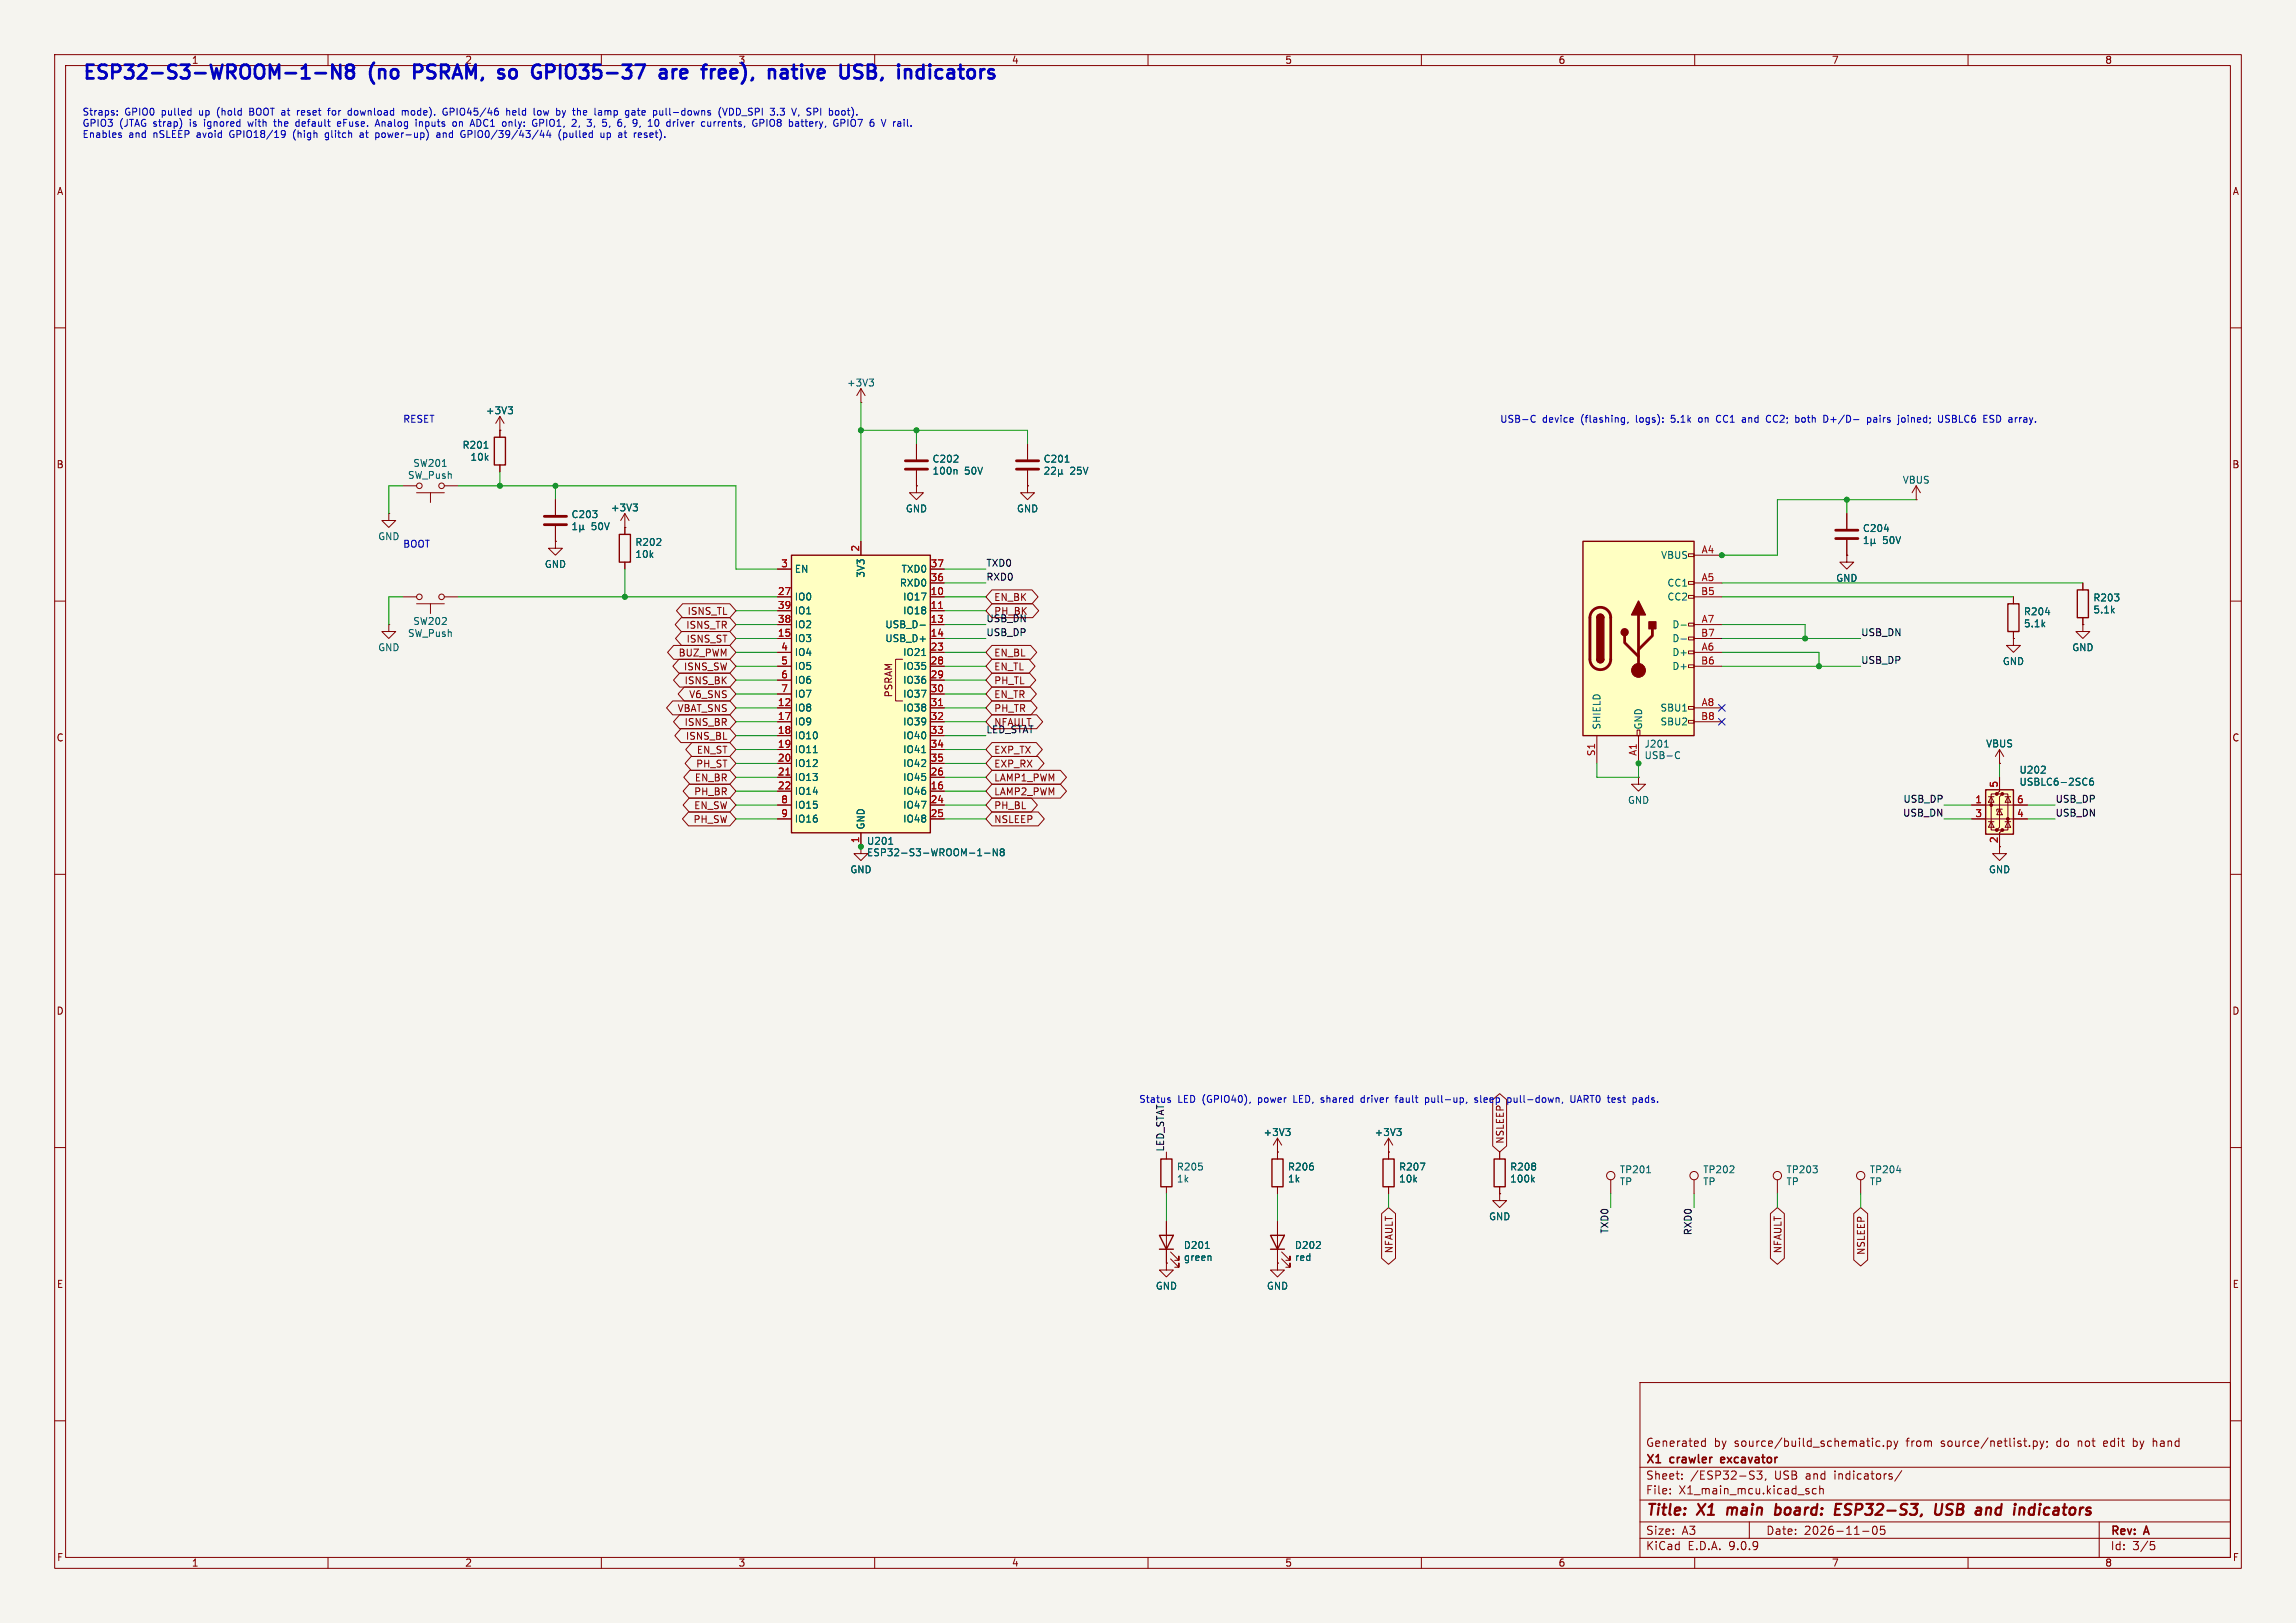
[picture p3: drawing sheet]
<svg xmlns="http://www.w3.org/2000/svg" width="420mm" height="297mm" viewBox="0 0 420 297" stroke-linecap="round" stroke-linejoin="round" font-family="sans-serif">
<defs><g id="words">
<g font-size="3.5" fill="#0000c2">
<text x="15" y="15.8">ESP32-S3-WROOM-1-N8</text>
<text x="67.8" y="15.8">(no</text>
<text x="76.9" y="15.8">PSRAM,</text>
<text x="93.4" y="15.8">so</text>
<text x="100.5" y="15.8">GPIO35-37</text>
<text x="124.9" y="15.8">are</text>
<text x="133.7" y="15.8">free),</text>
<text x="146.8" y="15.8">native</text>
<text x="160.9" y="15.8">USB,</text>
<text x="172.5" y="15.8">indicators</text>
</g>
<g font-size="2.8" fill="#840000">
<text x="301" y="277.9">Title:</text>
<text x="310.6" y="277.9">X1</text>
<text x="316.8" y="277.9">main</text>
<text x="326.3" y="277.9">board:</text>
<text x="338.1" y="277.9">ESP32-S3,</text>
<text x="357.2" y="277.9">USB</text>
<text x="365.5" y="277.9">and</text>
<text x="373.3" y="277.9">indicators</text>
</g>
<g font-size="2.1" fill="#840000">
<text x="301" y="268.2">X1</text>
<text x="301" y="265">Generated</text>
<text x="305.6" y="268.2">crawler</text>
<text x="313.5" y="265">by</text>
<text x="315.5" y="268.2">excavator</text>
<text x="317.3" y="265">source/build_schematic.py</text>
<text x="348.9" y="265">from</text>
<text x="355.3" y="265">source/netlist.py;</text>
<text x="376.6" y="265">do</text>
<text x="380.6" y="265">not</text>
<text x="385.5" y="265">edit</text>
<text x="391" y="265">by</text>
<text x="394.8" y="265">hand</text>
<text x="301" y="273.7">File:</text>
<text x="301" y="271">Sheet:</text>
<text x="307.1" y="273.7">X1_main_mcu.kicad_sch</text>
<text x="309.2" y="271">/ESP32-S3,</text>
<text x="324.7" y="271">USB</text>
<text x="330.5" y="271">and</text>
<text x="335.8" y="271">indicators/</text>
<text x="301" y="281.1">Size:</text>
<text x="307.6" y="281.1">A3</text>
<text x="323" y="281.1">Date:</text>
<text x="330" y="281.1">2026-11-05</text>
<text x="386" y="281.3">Rev:</text>
<text x="392.4" y="281.3">A</text>
<text x="301" y="283.9">KiCad</text>
<text x="308.7" y="283.9">E.D.A.</text>
<text x="316.3" y="283.9">9.0.9</text>
<text x="386" y="283.9">Id:</text>
<text x="390.1" y="283.9">3/5</text>
</g>
<g font-size="1.8" fill="#840000">
<text x="35" y="11.9">1</text>
<text x="85" y="11.9">2</text>
<text x="185" y="11.9">4</text>
<text x="235" y="11.9">5</text>
<text x="285" y="11.9">6</text>
<text x="335" y="11.9">7</text>
<text x="385" y="11.9">8</text>
<text x="10.3" y="35.9">A</text>
<text x="408.3" y="35.9">A</text>
<text x="10.3" y="85.9">B</text>
<text x="408.2" y="85.9">B</text>
<text x="125.7" y="112.7">ISNS_TL</text>
<text x="181.8" y="110.2">EN_BK</text>
<text x="125.4" y="115.3">ISNS_TR</text>
<text x="125.5" y="117.8">ISNS_ST</text>
<text x="124" y="120.3">BUZ_PWM</text>
<text x="125" y="122.9">ISNS_SW</text>
<text x="125.1" y="125.4">ISNS_BK</text>
<text x="181.8" y="125.4">PH_TL</text>
<text x="181.8" y="120.3">EN_BL</text>
<text x="181.8" y="122.9">EN_TL</text>
<text x="123.9" y="130.5">VBAT_SNS</text>
<text x="126" y="128">V6_SNS</text>
<text x="163.4" y="127.7" transform="rotate(-90 163.4 127.7)">PSRAM</text>
<text x="181.8" y="128">EN_TR</text>
<text x="181.8" y="130.5">PH_TR</text>
<text x="10.3" y="135.9">C</text>
<text x="125.1" y="133">ISNS_BR</text>
<text x="125.4" y="135.6">ISNS_BL</text>
<text x="408.2" y="135.9">C</text>
<text x="127" y="143.2">EN_BR</text>
<text x="127.2" y="140.7">PH_ST</text>
<text x="127.4" y="138.1">EN_ST</text>
<text x="181.8" y="138.1">EXP_TX</text>
<text x="181.8" y="140.7">EXP_RX</text>
<text x="181.8" y="143.2">LAMP1_PWM</text>
<text x="126.9" y="145.7">PH_BR</text>
<text x="126.9" y="148.3">EN_SW</text>
<text x="181.8" y="145.7">LAMP2_PWM</text>
<text x="181.8" y="148.3">PH_BL</text>
<text x="126.8" y="150.8">PH_SW</text>
<text x="181.8" y="150.8">NSLEEP</text>
<text x="365.5" y="154.4" transform="rotate(-90 365.5 154.4)">2</text>
<text x="10.3" y="185.9">D</text>
<text x="408.2" y="185.9">D</text>
<text x="275.3" y="209.4" transform="rotate(-90 275.3 209.4)">NSLEEP</text>
<text x="255" y="229.4" transform="rotate(-90 255 229.4)">NFAULT</text>
<text x="326.1" y="229.4" transform="rotate(-90 326.1 229.4)">NFAULT</text>
<text x="341.3" y="229.7" transform="rotate(-90 341.3 229.7)">NSLEEP</text>
<text x="10.3" y="235.9">E</text>
<text x="408.3" y="235.9">E</text>
<text x="10.3" y="285.9">F</text>
<text x="35" y="286.9">1</text>
<text x="85" y="286.9">2</text>
<text x="135" y="286.9">3</text>
<text x="185" y="286.9">4</text>
<text x="235" y="286.9">5</text>
<text x="285" y="286.9">6</text>
<text x="335" y="286.9">7</text>
<text x="385" y="286.9">8</text>
<text x="408.3" y="285.9">F</text>
</g>
<g font-size="1.8" fill="#0000c2">
<text x="135" y="11.9">3</text>
<text x="15" y="21.5">Straps:</text>
<text x="15" y="23.5">GPIO3</text>
<text x="21.9" y="23.5">(JTAG strap)</text>
<text x="22.8" y="21.5">GPIO0</text>
<text x="29.7" y="21.5">pulled</text>
<text x="35" y="23.5">is</text>
<text x="36.7" y="21.5">up</text>
<text x="37.8" y="23.5">ignored</text>
<text x="40.2" y="21.5">(hold</text>
<text x="46.1" y="23.5">with</text>
<text x="46.3" y="21.5">BOOT at</text>
<text x="51.1" y="23.5">the</text>
<text x="55.2" y="23.5">default</text>
<text x="55.4" y="21.5">reset</text>
<text x="61.3" y="21.5">for</text>
<text x="63" y="23.5">eFuse.</text>
<text x="65.1" y="21.5">download</text>
<text x="70.2" y="23.5">Analog</text>
<text x="75.2" y="21.5">mode).</text>
<text x="77.7" y="23.5">inputs</text>
<text x="82.9" y="21.5">GPIO45/46</text>
<text x="84.7" y="23.5">on</text>
<text x="88.2" y="23.5">ADC1</text>
<text x="94.2" y="23.5">only:</text>
<text x="94.7" y="21.5">held</text>
<text x="99.9" y="23.5">GPIO1,</text>
<text x="99.9" y="21.5">low</text>
<text x="104.3" y="21.5">by</text>
<text x="107.4" y="23.5">2,</text>
<text x="107.6" y="21.5">the</text>
<text x="110.4" y="23.5">3,</text>
<text x="111.7" y="21.5">lamp</text>
<text x="113.3" y="23.5">5,</text>
<text x="116.3" y="23.5">6,</text>
<text x="117.5" y="21.5">gate</text>
<text x="119.3" y="23.5">9,</text>
<text x="122.3" y="23.5">10</text>
<text x="122.8" y="21.5">pull-downs</text>
<text x="125.9" y="23.5">driver</text>
<text x="132.4" y="23.5">currents,</text>
<text x="135" y="21.5">(VDD_SPI</text>
<text x="142" y="23.5">GPIO8</text>
<text x="144.7" y="21.5">3.3</text>
<text x="148.9" y="21.5">V, SPI</text>
<text x="148.9" y="23.5">battery,</text>
<text x="156" y="21.5">boot).</text>
<text x="157.2" y="23.5">GPIO7</text>
<text x="164.1" y="23.5">6</text>
<text x="166.5" y="23.5">V rail.</text>
<text x="15" y="25.6">Enables</text>
<text x="23.5" y="25.6">and</text>
<text x="28.2" y="25.6">nSLEEP</text>
<text x="36.3" y="25.6">avoid</text>
<text x="42.5" y="25.6">GPIO18/19</text>
<text x="54.3" y="25.6">(high</text>
<text x="60.4" y="25.6">glitch</text>
<text x="66.9" y="25.6">at</text>
<text x="70" y="25.6">power-up)</text>
<text x="81.4" y="25.6">and</text>
<text x="86" y="25.6">GPIO0/39/43/44</text>
<text x="104.1" y="25.6">(pulled</text>
<text x="112" y="25.6">up</text>
<text x="115.4" y="25.6">at</text>
<text x="118.5" y="25.6">reset).</text>
<text x="73.7" y="77.7">RESET</text>
<text x="274.3" y="77.7">USB-C</text>
<text x="282.1" y="77.7">device</text>
<text x="289.3" y="77.7">(flashing,</text>
<text x="299.5" y="77.7">logs):</text>
<text x="306.2" y="77.7">5.1k</text>
<text x="311.4" y="77.7">on</text>
<text x="314.8" y="77.7">CC1</text>
<text x="319.8" y="77.7">and</text>
<text x="324.4" y="77.7">CC2;</text>
<text x="329.9" y="77.7">both</text>
<text x="335.3" y="77.7">D+/D-</text>
<text x="343.4" y="77.7">pairs</text>
<text x="349.3" y="77.7">joined;</text>
<text x="356.8" y="77.7">USBLC6</text>
<text x="365.3" y="77.7">ESD array.</text>
<text x="73.7" y="100.5">BOOT</text>
<text x="208.3" y="202.1">Status</text>
<text x="215.4" y="202.1">LED (GPIO40),</text>
<text x="230.4" y="202.1">power</text>
<text x="237.1" y="202.1">LED,</text>
<text x="242.3" y="202.1">shared</text>
<text x="249.8" y="202.1">driver</text>
<text x="256.4" y="202.1">fault</text>
<text x="262" y="202.1">pull-up,</text>
<text x="271.2" y="202.1">sleep</text>
<text x="277.4" y="202.1">pull-down,</text>
<text x="289.2" y="202.1">UART0</text>
<text x="296.2" y="202.1">test</text>
<text x="301" y="202.1">pads.</text>
</g>
<g font-size="1.8" fill="#006464">
<text x="154.8" y="70.9">+3V3</text>
<text x="88.8" y="76">+3V3</text>
<text x="84.5" y="82.3">R201</text>
<text x="74.5" y="87.8">SW_Push</text>
<text x="75.5" y="85.6">SW201</text>
<text x="86" y="84.5">10k</text>
<text x="170.5" y="84.9">C202</text>
<text x="170.5" y="87.1">100n</text>
<text x="176.4" y="87.1">50V</text>
<text x="190.8" y="84.9">C201</text>
<text x="195.7" y="87.1">25V</text>
<text x="348" y="88.7">VBUS</text>
<text x="104.4" y="95">C203</text>
<text x="111.7" y="93.8">+3V3</text>
<text x="165.6" y="94">GND</text>
<text x="185.9" y="94">GND</text>
<text x="69.1" y="99">GND</text>
<text x="108.2" y="97.2">50V</text>
<text x="116.1" y="100.1">R202</text>
<text x="340.7" y="97.6">C204</text>
<text x="344.4" y="99.8">50V</text>
<text x="99.6" y="104.1">GND</text>
<text x="116.1" y="102.3">10k</text>
<text x="145.3" y="105">EN</text>
<text x="158.3" y="105.8" transform="rotate(-90 158.3 105.8)">3V3</text>
<text x="164.5" y="107.5">RXD0</text>
<text x="164.8" y="105">TXD0</text>
<text x="303.8" y="102.5">VBUS</text>
<text x="304.9" y="107.5">CC1</text>
<text x="335.8" y="106.7">GND</text>
<text x="145.3" y="110.1">IO0</text>
<text x="145.3" y="112.6">IO1</text>
<text x="165.1" y="110.1">IO17</text>
<text x="165.1" y="112.6">IO18</text>
<text x="304.9" y="110.1">CC2</text>
<text x="370.1" y="112.8">R204</text>
<text x="382.8" y="110.3">R203</text>
<text x="382.8" y="112.5">5.1k</text>
<text x="69.1" y="119.4">GND</text>
<text x="74.5" y="116.8">SW_Push</text>
<text x="75.5" y="114.6">SW202</text>
<text x="145.3" y="115.2">IO2</text>
<text x="145.3" y="117.7">IO3</text>
<text x="161.8" y="115.2">USB_D-</text>
<text x="161.8" y="117.7">USB_D+</text>
<text x="305.8" y="115.2">D-</text>
<text x="305.8" y="117.7">D-</text>
<text x="370.1" y="115">5.1k</text>
<text x="379" y="119.4">GND</text>
<text x="145.3" y="120.2">IO4</text>
<text x="145.3" y="122.8">IO5</text>
<text x="145.3" y="125.3">IO6</text>
<text x="165.1" y="120.2">IO21</text>
<text x="165.1" y="122.8">IO35</text>
<text x="165.1" y="125.3">IO36</text>
<text x="305.8" y="120.2">D+</text>
<text x="305.8" y="122.8">D+</text>
<text x="366.3" y="121.9">GND</text>
<text x="145.3" y="127.9">IO7</text>
<text x="145.3" y="130.4">IO8</text>
<text x="165.1" y="127.9">IO37</text>
<text x="165.1" y="130.4">IO38</text>
<text x="303.6" y="130.4">SBU1</text>
<text x="145.3" y="132.9">IO9</text>
<text x="145.3" y="135.5">IO10</text>
<text x="165.1" y="132.9">IO39</text>
<text x="165.1" y="135.5">IO40</text>
<text x="293" y="133.6" transform="rotate(-90 293 133.6)">SHIELD</text>
<text x="300.6" y="133.6" transform="rotate(-90 300.6 133.6)">GND</text>
<text x="300.7" y="137">J201</text>
<text x="303.6" y="132.9">SBU2</text>
<text x="363.2" y="137">VBUS</text>
<text x="145.3" y="138">IO11</text>
<text x="145.3" y="140.6">IO12</text>
<text x="145.3" y="143.1">IO13</text>
<text x="165.1" y="138">IO41</text>
<text x="165.1" y="140.6">IO42</text>
<text x="165.1" y="143.1">IO45</text>
<text x="300.7" y="139.1">USB-C</text>
<text x="369.3" y="144">USBLC6-2SC6</text>
<text x="369.3" y="141.8">U202</text>
<text x="145.3" y="145.6">IO14</text>
<text x="145.3" y="148.2">IO15</text>
<text x="165.1" y="145.6">IO46</text>
<text x="165.1" y="148.2">IO47</text>
<text x="297.7" y="147.3">GND</text>
<text x="145.3" y="150.7">IO16</text>
<text x="158.3" y="151.9" transform="rotate(-90 158.3 151.9)">GND</text>
<text x="158.5" y="154.8">U201</text>
<text x="165.1" y="150.7">IO48</text>
<text x="155.4" y="160">GND</text>
<text x="158.5" y="156.9">ESP32-S3-WROOM-1-N8</text>
<text x="363.7" y="160">GND</text>
<text x="231" y="208.1">+3V3</text>
<text x="251.4" y="208.1">+3V3</text>
<text x="215.2" y="214.4">R205</text>
<text x="235.5" y="214.4">R206</text>
<text x="255.8" y="214.4">R207</text>
<text x="276.1" y="214.4">R208</text>
<text x="296.2" y="214.9">TP201</text>
<text x="311.5" y="214.9">TP202</text>
<text x="326.7" y="214.9">TP203</text>
<text x="341.9" y="214.9">TP204</text>
<text x="215.2" y="216.6">1k</text>
<text x="235.5" y="216.6">1k</text>
<text x="255.8" y="216.6">10k</text>
<text x="276.1" y="216.6">100k</text>
<text x="296.2" y="217.1">TP</text>
<text x="311.5" y="217.1">TP</text>
<text x="326.7" y="217.1">TP</text>
<text x="341.9" y="217.1">TP</text>
<text x="272.3" y="223.5">GND</text>
<text x="216.5" y="228.7">D201</text>
<text x="216.5" y="230.9">green</text>
<text x="236.8" y="228.7">D202</text>
<text x="236.8" y="230.9">red</text>
<text x="211.3" y="236.2">GND</text>
<text x="231.6" y="236.2">GND</text>
</g>
<g font-size="1.8" fill="#a90000">
<text x="157.2" y="101" transform="rotate(-90 157.2 101)">2</text>
<text x="311.2" y="101.3">A4</text>
<text x="142.8" y="103.9">3</text>
<text x="170.1" y="103.9">37</text>
<text x="170.1" y="106.4">36</text>
<text x="311.2" y="106.4">A5</text>
<text x="142.2" y="109">27</text>
<text x="142.2" y="111.5">39</text>
<text x="170.1" y="109">10</text>
<text x="170.1" y="111.5">11</text>
<text x="311.1" y="109">B5</text>
<text x="142.2" y="114">38</text>
<text x="142.2" y="116.6">15</text>
<text x="142.8" y="119.1">4</text>
<text x="170.1" y="114">13</text>
<text x="170.1" y="116.6">14</text>
<text x="170.1" y="119.1">23</text>
<text x="311.1" y="116.6">B7</text>
<text x="311.2" y="114">A7</text>
<text x="311.2" y="119.1">A6</text>
<text x="142.8" y="121.7">5</text>
<text x="142.8" y="124.2">6</text>
<text x="170.1" y="121.7">28</text>
<text x="170.1" y="124.2">29</text>
<text x="311.1" y="121.7">B6</text>
<text x="142.2" y="129.3">12</text>
<text x="142.2" y="131.8">17</text>
<text x="142.8" y="126.7">7</text>
<text x="170.1" y="126.7">30</text>
<text x="170.1" y="129.3">31</text>
<text x="170.1" y="131.8">32</text>
<text x="311.1" y="131.8">B8</text>
<text x="311.2" y="129.3">A8</text>
<text x="142.2" y="134.4">18</text>
<text x="142.2" y="136.9">19</text>
<text x="170.1" y="134.4">33</text>
<text x="170.1" y="136.9">34</text>
<text x="142.2" y="139.4">20</text>
<text x="142.2" y="142">21</text>
<text x="170.1" y="139.4">35</text>
<text x="170.1" y="142">26</text>
<text x="291.8" y="138.5" transform="rotate(-90 291.8 138.5)">S1</text>
<text x="299.5" y="138.4" transform="rotate(-90 299.5 138.4)">A1</text>
<text x="142.2" y="144.5">22</text>
<text x="142.8" y="147.1">8</text>
<text x="142.8" y="149.6">9</text>
<text x="170.1" y="144.5">16</text>
<text x="170.1" y="147.1">24</text>
<text x="170.1" y="149.6">25</text>
<text x="361.2" y="147.1">1</text>
<text x="361.2" y="149.6">3</text>
<text x="365.5" y="144.2" transform="rotate(-90 365.5 144.2)">5</text>
<text x="368.9" y="147.1">6</text>
<text x="368.9" y="149.6">4</text>
<text x="157.2" y="154.4" transform="rotate(-90 157.2 154.4)">1</text>
</g>
<g font-size="1.8" fill="#0f0f0f">
<text x="180.3" y="106.3">RXD0</text>
<text x="180.3" y="103.8">TXD0</text>
<text x="180.3" y="114">USB_DN</text>
<text x="181.8" y="112.7">PH_BK</text>
<text x="180.3" y="116.5">USB_DP</text>
<text x="340.4" y="116.5">USB_DN</text>
<text x="340.4" y="121.6">USB_DP</text>
<text x="180.3" y="134.3">LED_STAT</text>
<text x="181.8" y="133">NFAULT</text>
<text x="348" y="149.5">USB_DN</text>
<text x="348.1" y="147">USB_DP</text>
<text x="375.9" y="147">USB_DP</text>
<text x="375.9" y="149.5">USB_DN</text>
<text x="213" y="210.8" transform="rotate(-90 213 210.8)">LED_STAT</text>
<text x="294.3" y="225.8" transform="rotate(-90 294.3 225.8)">TXD0</text>
<text x="309.5" y="226.1" transform="rotate(-90 309.5 226.1)">RXD0</text>
</g>
</g></defs>
<path d="M0 0h420v297h-420z" fill="#f5f4ef" stroke="#f5f4ef" stroke-width=".18"/>
<g fill="none" stroke="#840000" stroke-width=".18">
<path d="M10 10h400v277h-400zM12 12h396v273h-396zM60 10v2M110 10v2M160 10v2M210 10v2M260 10v2M310 10v2M360 10v2M10 60h2M408 60h2M101.6 99.1v1.2h1.3l-1.3 1.3-1.3-1.3h1.3"/>
<path d="M101.6 99.1h.1M101.6 91.4v2.8M101.6 96.3v2.8M167.6 88.9v1.3h1.3l-1.3 1.2-1.2-1.2h1.2M167.6 88.9h.1M167.6 81.3v2.8M167.6 86.1v2.8M188 88.9v1.3h1.2l-1.2 1.2-1.3-1.2h1.3M188 88.9h.1M188 81.3v2.8M188 86.1v2.8M10 110h2"/>
<path d="M368.3 116.8v1.3h1.3l-1.3 1.3-1.3-1.3h1.3M368.3 116.8h.1M408 110h2M365.8 139.7h.1M365.8 137.2l-.8 1.2M365.8 137.2l.7 1.2M365.8 137.2v2.5M10 160h2M157.5 154.9v1.3h1.2l-1.2 1.3-1.3-1.3h1.3M157.5 154.9h.1M408 160h2M10 210h2"/>
<path d="M213.4 210.8v1.3M213.4 217.2v1.2M233.7 210.8h.1M233.7 208.3v3.8M233.7 217.2v1.2M233.7 208.3l-.8 1.3M233.7 208.3l.7 1.3M254 210.8h.1M254 208.3v3.8M254 217.2v1.2M254 208.3l-.8 1.3M254 208.3l.8 1.3"/>
<path d="M274.3 218.4v1.3h1.3l-1.3 1.3-1.3-1.3h1.3M274.3 218.4h.1M274.3 210.8v1.3M274.3 217.2v1.2M294.6 215.9v2.5M309.9 215.9v2.5M325.1 215.9v2.5M340.4 215.9v2.5M408 210h2M213.4 231.1v1.3h1.2l-1.2 1.3-1.3-1.3h1.3M213.4 231.1h.1M213.4 223.5v7.6"/>
<path d="M214.1 230.4l1.5 1.5v-.8v.8h-.7M214.1 229.1l1.5 1.5v-.7v.7h-.7M233.7 231.1v1.3h1.2l-1.2 1.3-1.3-1.3h1.3M233.7 231.1h.1M233.7 223.5v7.6M234.4 230.4l1.6 1.5v-.8v.8h-.8M234.4 229.1l1.6 1.5v-.7v.7h-.8M300 253h108v32h-108zM10 260h2M300 278.5h108M300 274.5h108M300 268.5h108"/>
<path d="M305.5 273.2v.2M305.5 272.5v.1M307.7 270.5v.2M307.7 269.8v.1M311.4 263.8h.5M311.4 264.6h.5M311.9 263.2v1.5M320 278.5v3M320.6 270l.3 .3-.1 .2-.2 .2M320.7 269.2l.2 .1M321.4 269.2h.9l-.5 .6 .4 .1v.6l-.2 .2h-.4l-.2-.2M323 270.6l-.1 .3"/>
<path d="M330.9 273v.3M332.2 272.5l-.4-.1-.3 .3v.4l.2 .2h.5M332.9 272.5l.2-.1 .3 .1 .1 .9M332.9 271.9v1.5M342.9 279.3a.85 .85 0 0 0 .1 1.5 .94 .94 0 0 0 0-1.5M343.9 263.8l-.5-.1-.2 .3v.4l.1 .2h.6M344 279.3l-.1 .7 .3-.1h.5l.1 .6-.3 .3-.6-.2M344.5 264.5v.2M345.2 263.8l.5-.1 .2 .3v.4l-.1 .2h-.6M345.2 263.7v1.5M346.1 270.3v.3M346.4 263.7l.4 1"/>
<path d="M346.8 264.7l-.4 .5M347.2 263.7l-.4 1M347.9 269.1l-1.3 1.9M371.9 263.8l.5-.1 .3 .3v.4l-.2 .2h-.6M371.9 263.7v1.5M373.2 263.7l.3 1M373.5 264.7l-.3 .5M373.9 263.7l-.4 1M374.4 263.8v.1M374.5 264.6l-.1 .3M384 278.5v6.5M384.9 263.8v.8"/>
<path d="M385.5 264l-.7 .2M390.2 264.6l.5 .1M390.2 263.2v1.5M390.7 263.7l-.5 .1M394.3 263.7l-.4 .1M408 260h2M60 285v2M110 285v2M160 285v2M210 285v2M260 285v2M300 281.5h108"/>
<path d="M310 285v2M340.7 280.2h1.2M360 285v2M393.4 282.1h.7M393.5 282.7h.4l.3 .2-.2 .6-.5 .1"/>
<circle cx="294.6" cy="215.1" r=".76"/>
<circle cx="309.9" cy="215.1" r=".76"/>
<circle cx="325.1" cy="215.1" r=".76"/>
<circle cx="340.4" cy="215.1" r=".76"/>
</g>
<g fill="none" stroke="#840000" stroke-width=".4">
<path d="M316.1 275.9l-.2 1.3M324.8 276l.2-.1 .6 .1M324.9 275.2l-.2 2M325.5 277a.66 .66 0 0 1-.8 .1M335.6 277.2h1M335.8 276.2h.6M335.9 275.2h.9M354.2 275.2l-.2 1.6 .1 .3a.66 .66 0 0 0 1-.3l.2-1.6M355.9 277.1l.8 .1M356.5 275.2l-.2 .1a.46 .46 0 0 0-.2 .5 .46 .46 0 0 0 .3 .4l.4 .1M364 275.9l.2 .3-.1 1M371.6 275.9l.6 .1"/>
<path d="M372 277.1l-.6 .1M372.3 275.2l-.3 2"/>
</g>
<path d="M314.8 266.8v.8M315.5 267l-.7 .2" fill="none" stroke="#840000" stroke-width=".3"/>
<path d="M99.6 94.5h4M99.6 96h4M165.6 84.3h4.1M165.6 85.9h4.1M185.9 84.3h4.1M185.9 85.9h4.1" fill="none" stroke="#840000" stroke-width=".51"/>
<g fill="none" stroke="#006464" stroke-width=".18">
<path d="M104.8 96.9h.7M104.8 96l.3-.3v1.2M106.1 96.7l.1 .2h.3l.2-.2M106.1 96.1v1.3M106.7 96.7l.1 .2M106.7 96.1v.6M174.9 85.9l.2 .2v.7M191.3 85.5l-.2 .1M191.6 85.5l.3 .2-.1 .3-.7 .8h.8M192.5 85.5l-.1 .1M192.8 85.5l.3 .2-.1 .3-.7 .8h.8M193.6 86.6l.2 .2h.2l.2-.2"/>
<path d="M193.6 85.9v1.3M194.2 86.6l.2 .2M194.2 85.9v.7M194.8 84.6h.8M235.2 206.5h.8l-.4 .5M235.7 207l.3 .3v.3l-.3 .2M255.5 206.5h.8l-.4 .5M256.1 207l.2 .3v.3l-.2 .2M259.8 212.8h.8l-.5 1.3M280.3 215.8l.4 .5M280.7 215.5l-.5 .4M301.2 214.6h.7"/>
<path d="M346.9 214.2h.8M220.5 228.5h.7M221.5 229.9v.8"/>
</g>
<path d="M212.3 212.1h2.1v5.1h-2.1zM232.7 212.1h2v5.1h-2zM253 212.1h2v5.1h-2zM273.3 212.1h2v5.1h-2zM212.1 226.1h2.5l-1.2 2.5zM212.1 228.6h2.5M232.4 226.1h2.5l-1.2 2.5zM232.4 228.6h2.5" fill="none" stroke="#840000" stroke-width=".25"/>
<path d="M144.8 101.6h25.4v50.8h-25.4z" fill="#ffffc2"/>
<path d="M144.8 101.6h25.4v50.8h-25.4z" fill="none" stroke="#840000" stroke-width=".25"/>
<g fill="none" stroke="#840000" stroke-width=".18">
<path d="M157.5 99.1v2.5M142.2 104.1h2.6M142.2 109.2h2.6M142.2 111.8h2.6M142.2 114.3h2.6M142.2 116.8h2.6M142.2 119.4h2.6M170.2 104.1h2.5M170.2 109.2h2.5M170.2 111.8h2.5M170.2 114.3h2.5M170.2 116.8h2.5"/>
<path d="M170.2 119.4h2.5M170.2 106.7h2.5M142.2 121.9h2.6M142.2 124.5h2.6M142.2 127h2.6M142.2 129.5h2.6M142.2 132.1h2.6M142.2 134.6h2.6M142.2 137.2h2.6M142.2 139.7h2.6M165.1 120.7h-1.3v7.6h1.3M170.2 121.9h2.5"/>
<path d="M170.2 124.5h2.5M170.2 127h2.5M170.2 129.5h2.5M170.2 132.1h2.5M170.2 134.6h2.5M170.2 137.2h2.5M170.2 139.7h2.5M142.2 142.2h2.6M142.2 144.8h2.6M142.2 147.3h2.6M142.2 149.9h2.6M157.5 152.4v2.5"/>
<path d="M170.2 142.2h2.5M170.2 144.8h2.5M170.2 147.3h2.5M170.2 149.9h2.5"/>
</g>
<path d="M168.3 114.4h1M168.6 120h.7M148.8 137.7h.7M168.6 137.7h.7M162.6 154.5h.7M178.9 156.6h.7M180.1 156.1h1M182.4 155.3v1.3l-.7-1.3v1.3M183.2 155.9l-.2 .2v.4l.2 .1 .4-.1 .1-.1v-.3l-.3-.2M183.2 155.9l-.2-.3 .2-.3h.2l.3 .3-.3 .3M183.2 155.9h.2" fill="none" stroke="#006464" stroke-width=".18"/>
<path d="M171.7 111.3h.7M171.7 129.1h.7M143.8 141.8h.7" fill="none" stroke="#a90000" stroke-width=".18"/>
<path d="M363.2 144.5h5.1v8.2h-5.1z" fill="#ffffc2"/>
<g fill="#840000" stroke="#840000" stroke-width=".18">
<circle cx="364.2" cy="147.3" r=".25"/>
<circle cx="365.3" cy="145.3" r=".25"/>
<circle cx="365.3" cy="151.9" r=".25"/>
<circle cx="366.3" cy="145.3" r=".25"/>
<circle cx="366.3" cy="151.9" r=".25"/>
<circle cx="367.3" cy="149.9" r=".25"/>
</g>
<g fill="none" stroke="#840000" stroke-width=".18">
<path d="M91.4 78.7h.1M91.4 76.2l-.7 1.3M91.4 76.2l.8 1.3M91.4 76.2v3.8M73.7 88.9h2.5M76.2 90.2h5.1M78.7 90.2v1.7M81.3 88.9h2.5M91.4 85.1v1.3M337.8 101.6v1.3h1.3l-1.3 1.2-1.3-1.2h1.3M337.8 101.6h.1M368.3 109.2v1.3"/>
<path d="M368.3 115.6v1.2M381 106.7v1.3M381 113v1.3M299.7 142.2v1.3h1.3l-1.3 1.3-1.3-1.3h1.3M299.7 142.2h.1M360.7 147.3h10.1M360.7 149.9h10.1M363.7 150.4h1M363.7 145.8h1M364.2 145.8l.5 1h-1zM364.2 150.4l.5 1h-1zM365.3 145.3h-1.1v6.6h1.1"/>
<path d="M365.8 142.2v2.6l-.5 .5h1l-.5 .5v5.6l-.5 .5h1l-.5 .5v2.5M365.8 148.1l.5 1h-1zM366.3 148.1h-1v.4M366.3 145.3h1v6.6h-1M366.8 150.4h1M366.8 145.8h1M367.3 145.8l.5 1h-1zM367.3 150.4l.5 1h-1z"/>
<circle cx="76.7" cy="88.9" r=".51"/>
<circle cx="80.8" cy="88.9" r=".51"/>
</g>
<path d="M90.4 80h2.1v5.1h-2.1zM367.3 110.5h2v5.1h-2zM380 108h2v5h-2zM363.2 144.5h5.1v8.2h-5.1z" fill="none" stroke="#840000" stroke-width=".25"/>
<path d="M93 74.4h.7l-.4 .5M93.5 74.9l.2 .3v.3l-.2 .2M80.9 85.3h.7M88.5 82h.8M374.2 112.1h.7M373.3 141.5h.8M374.1 140.3v.5M382.8 142.4l-.3 .1a.86 .86 0 0 0 0 1.2l.4-.1 .1-.5-.3-.2-.3 .1-.2 .1" fill="none" stroke="#006464" stroke-width=".18"/>
<path d="M289.6 99.1h20.3v35.5h-20.3z" fill="#ffffc2"/>
<g fill="none" stroke="#840000" stroke-width=".18">
<path d="M91.4 78.7h.1M91.4 78.7v1.3M157.5 73.7h.1M157.5 71.1l-.8 1.3M157.5 71.1l.7 1.3M157.5 71.1v2.6M71.1 94v1.3h1.3l-1.3 1.2-1.3-1.2h1.3M71.1 94h.1M91.4 85.1v1.3M101.6 99.1h.1M101.6 91.4v2.8M101.6 96.3v2.8"/>
<path d="M114.3 96.5h.1M114.3 94l-.8 1.3M114.3 94l.8 1.3M114.3 94v3.8M157.5 99.1v2.5M167.6 88.9h.1M167.6 81.3v2.8M167.6 86.1v2.8M188 88.9h.1M188 81.3v2.8M188 86.1v2.8M337.8 94v2.8"/>
<path d="M337.8 98.8v2.8M350.5 91.4h.1M350.5 88.9l-.7 1.3M350.5 88.9l.8 1.3M350.5 88.9v2.5M71.1 114.3v1.3h1.3l-1.3 1.2-1.3-1.2h1.3M71.1 114.3h.1M73.7 109.2h2.5M76.2 110.5h5.1M78.7 110.5v1.8M81.3 109.2h2.5M114.3 102.9v1.2"/>
<path d="M123.2 118.1h10.3l1.1 1.3-1.1 1.3h-10.3l-1.1-1.3zM124.6 113h8.9l1.1 1.3-1.1 1.3h-8.9l-1.1-1.3zM124.7 115.6h8.8l1.1 1.2-1.1 1.3h-8.8l-1.1-1.3zM124.9 110.5h8.6l1.1 1.3-1.1 1.2h-8.6l-1.2-1.2zM142.2 109.2h2.6M142.2 114.3h2.6M142.2 116.8h2.6M142.2 119.4h2.6M142.2 104.1h2.6M142.2 111.8h2.6M170.2 106.7h2.5M170.2 109.2h2.5"/>
<path d="M170.2 114.3h2.5M170.2 116.8h2.5M170.2 119.4h2.5M170.2 104.1h2.5M170.2 111.8h2.5M181.5 118.1h7l1.1 1.3-1.1 1.3h-7l-1.2-1.3zM181.5 110.5h7.4l1.1 1.3-1.1 1.2h-7.4l-1.2-1.2zM181.5 107.9h7.3l1.1 1.3-1.1 1.3h-7.3l-1.2-1.3zM308.9 101.3h1v.6h-1zM308.9 106.4h1v.5h-1zM308.9 109h1v.5h-1zM308.9 114h1v.6h-1z"/>
<path d="M308.9 116.6h1v.5h-1zM308.9 119.1h1v.5h-1zM309.9 101.6h5.1M309.9 106.7h5.1M309.9 109.2h5.1M309.9 114.3h5.1M309.9 116.8h5.1M309.9 119.4h5.1M337.8 101.6h.1M368.3 116.8h.1M368.3 109.2v1.3M368.3 115.6v1.2"/>
<path d="M381 114.3v1.3h1.3l-1.3 1.2-1.3-1.2h1.3M381 114.3h.1M381 106.7v1.3M381 113v1.3M123 128.3h10.5l1.1 1.2-1.1 1.3h-10.5l-1.1-1.3zM124.2 120.6h9.3l1.1 1.3-1.1 1.3h-9.3l-1.1-1.3zM124.3 123.2h9.2l1.1 1.3-1.1 1.2h-9.2l-1.1-1.2zM124.3 130.8h9.2l1.1 1.3-1.1 1.3h-9.2l-1.1-1.3zM124.6 133.3h8.9l1.1 1.3-1.1 1.3h-8.9l-1.2-1.3zM125.2 125.7h8.3l1.1 1.3-1.1 1.3h-8.3l-1.2-1.3zM126.4 138.4h7.1l1.1 1.3-1.1 1.3h-7.1l-1.1-1.3zM126.6 135.9h6.9l1.1 1.3-1.1 1.2h-6.9l-1.2-1.2z"/>
<path d="M142.2 121.9h2.6M142.2 129.5h2.6M142.2 132.1h2.6M142.2 124.5h2.6M142.2 127h2.6M142.2 134.6h2.6M142.2 137.2h2.6M142.2 139.7h2.6M170.2 121.9h2.5M170.2 129.5h2.5M170.2 132.1h2.5M170.2 124.5h2.5"/>
<path d="M170.2 127h2.5M170.2 134.6h2.5M170.2 137.2h2.5M170.2 139.7h2.5M181.5 135.9h8.1l1.1 1.3-1.1 1.2h-8.1l-1.2-1.2zM181.5 123.2h6.8l1.2 1.3-1.2 1.2h-6.8l-1.2-1.2zM181.5 125.7h7l1.1 1.3-1.1 1.3h-7l-1.2-1.3zM181.5 130.8h8.1l1.1 1.3-1.1 1.3h-8.1l-1.2-1.3zM181.5 120.6h6.7l1.1 1.3-1.1 1.3h-6.7l-1.2-1.3zM181.5 138.4h8.4l1.1 1.3-1.1 1.3h-8.4l-1.2-1.3zM181.5 128.3h7.1l1.1 1.2-1.1 1.3h-7.1l-1.2-1.3zM292.1 134.6v5.1"/>
<path d="M299.5 133.6h.5v1h-.5zM299.7 134.6v5.1M308.9 121.7h1v.5h-1zM308.9 129.3h1v.5h-1zM308.9 131.8h1v.5h-1zM309.9 121.9h5.1M309.9 129.5h5.1M309.9 132.1h5.1M365.8 139.7h.1M125.9 148.6h7.6l1.1 1.3-1.1 1.2h-7.6l-1.1-1.2zM126.1 143.5h7.4l1.1 1.3-1.1 1.3h-7.4l-1.1-1.3zM126.1 146h7.4l1.1 1.3-1.1 1.3h-7.4l-1.1-1.3z"/>
<path d="M126.2 141h7.3l1.1 1.2-1.1 1.3h-7.3l-1.1-1.3zM142.2 142.2h2.6M142.2 144.8h2.6M142.2 147.3h2.6M142.2 149.9h2.6M157.5 154.9h.1M157.5 152.4v2.5M170.2 142.2h2.5M170.2 144.8h2.5M170.2 147.3h2.5M170.2 149.9h2.5M181.5 143.5h12.5l1.1 1.3-1.1 1.3h-12.5l-1.2-1.3z"/>
<path d="M181.5 148.6h8.4l1.1 1.3-1.1 1.2h-8.4l-1.2-1.2zM181.5 146h7.2l1.1 1.3-1.1 1.3h-7.2l-1.2-1.3zM181.5 141h12.5l1.1 1.2-1.1 1.3h-12.5l-1.2-1.3zM360.7 147.3h2.5M360.7 149.9h2.5M365.8 152.4v3.8h1.2l-1.2 1.3-1.3-1.3h1.3M365.8 142.2v2.6M368.3 147.3h2.5M368.3 149.9h2.5M233.7 210.8h.1M233.7 210.8v1.3M233.7 217.2v1.2"/>
<path d="M254 210.8h.1M254 210.8v1.3M254 217.2v1.2M273 201.2l1.3-1.1 1.3 1.1v8.5l-1.3 1.1-1.3-1.1zM274.3 218.4h.1M274.3 210.8v1.3M274.3 217.2v1.2M213.4 231.1h.1M213.4 223.5v2.6M213.4 228.6v2.5M233.7 231.1h.1M233.7 223.5v2.6"/>
<path d="M233.7 228.6v2.5M252.7 222.1l1.3-1.1 1.3 1.1v8.2l-1.3 1.1-1.3-1.1zM323.8 222.1l1.3-1.1 1.3 1.1v8.2l-1.3 1.1-1.3-1.1zM339.1 222.1l1.3-1.1 1.2 1.1v8.5l-1.2 1.1-1.3-1.1z"/>
<circle cx="76.7" cy="109.2" r=".51"/>
<circle cx="80.8" cy="109.2" r=".51"/>
</g>
<path d="M113.3 97.8h2v5.1h-2zM289.6 99.1h20.3v35.5h-20.3zM292.1 113a.64 .64 0 0 1 .6-.6 .64 .64 0 0 1 .7 .6M292.1 120.7a.64 .64 0 0 0 .6 .6 .64 .64 0 0 0 .7-.6" fill="none" stroke="#840000" stroke-width=".25"/>
<path d="M335.8 97h4.1M335.8 98.6h4.1M291.4 111.7a1.91 1.91 0 0 1 2.1-.4 1.91 1.91 0 0 1 1.1 1.7v7.7a1.91 1.91 0 0 1-1.9 1.8 1.91 1.91 0 0 1-1.9-1.8v-7.8l.2-.7zM297.2 116.3v1.3l2.5 2.5M299.7 112.5v10.2M302.3 115.1v1.2l-2.6 2.6" fill="none" stroke="#840000" stroke-width=".51"/>
<g fill="#840000" stroke="#840000" stroke-width=".25">
<path d="M292.1 113h1.3v7.7h-1.3z"/>
<path d="M292.3 112.6a.64 .64 0 0 1 .7-.2 .64 .64 0 0 1 .4 .6h-1.3z"/>
<path d="M292.1 120.7h1.3a.64 .64 0 0 1-.7 .6 .64 .64 0 0 1-.6-.6z"/>
<path d="M299.7 110l1.3 2.5h-2.6z"/>
<path d="M301.6 113.8h1.3v1.3h-1.3z"/>
<circle cx="297.2" cy="115.7" r=".63"/>
</g>
<circle cx="299.7" cy="122.7" r="1.27" fill="#840000" stroke="#840000" stroke-width=".18"/>
<g fill="none" stroke="#006464" stroke-width=".18">
<path d="M93 74.4h.7l-.4 .5M93.5 74.9l.2 .3v.3l-.2 .2M159 69.4h.8l-.4 .5M159.5 69.9l.3 .2v.3l-.3 .2M88.5 82h.8M104.8 96.9h.7M104.8 96l.3-.3v1.2M106.1 96.7l.1 .2h.3l.2-.2M106.1 96.1v1.3M106.7 96.7l.1 .2M106.7 96.1v.6M115.8 92.2h.8l-.4 .5"/>
<path d="M116.4 92.7l.2 .3v.3l-.2 .2M174.9 85.9l.2 .2v.7M191.3 85.5l-.2 .1M191.6 85.5l.3 .2-.1 .3-.7 .8h.8M192.5 85.5l-.1 .1M192.8 85.5l.3 .2-.1 .3-.7 .8h.8M193.6 86.6l.2 .2h.2l.2-.2M193.6 85.9v1.3M194.2 86.6l.2 .2M194.2 85.9v.7M194.8 84.6h.8M341 99.5h.7"/>
<path d="M341 98.6l.4-.4v1.3M342.3 99.3l.2 .2h.2l.2-.2M342.3 98.6v1.3M342.9 99.3l.2 .2M342.9 98.6v.7M344.7 96.8h.8M168.3 114.4h1M168.6 120h.7M307.5 114.4h1M307.5 116.9h1M374.2 112.1h.7M148.8 137.7h.7"/>
<path d="M168.6 137.7h.7M304.5 136.7h.7M306.7 137.6h.3l.2 .1M307.2 138.7l-.2 .1h-.3M162.6 154.5h.7M178.9 156.6h.7M180.1 156.1h1M182.4 155.3v1.3l-.7-1.3v1.3M183.2 155.9l-.2 .2v.4l.2 .1 .4-.1 .1-.1v-.3l-.3-.2M183.2 155.9l-.2-.3 .2-.3h.2l.3 .3-.3 .3M183.2 155.9h.2M373.3 141.5h.8"/>
<path d="M374.1 140.3v.5M382.8 142.4l-.3 .1a.86 .86 0 0 0 0 1.2l.4-.1 .1-.5-.3-.2-.3 .1-.2 .1M235.2 206.5h.8l-.4 .5M235.7 207l.3 .3v.3l-.3 .2M255.5 206.5h.8l-.4 .5M256.1 207l.2 .3v.3l-.2 .2M259.8 212.8h.8l-.5 1.3M280.3 215.8l.4 .5M280.7 215.5l-.5 .4M220.5 228.5h.7M221.5 229.9v.8"/>
</g>
<g fill="none" stroke="#009600" stroke-width=".18">
<path d="M157.5 73.7v25.4M157.5 78.7h30.5v2.6M167.6 78.7v2.6M73.7 88.9h-2.6v5.1M83.8 88.9h50.8v15.2h7.6M91.4 86.4v2.5M101.6 88.9v2.5M337.8 91.4v2.6M350.5 91.4h-25.4v10.2h-10.1M73.7 109.2h-2.6v5.1M83.8 109.2h58.4M114.3 104.1v5.1"/>
<path d="M134.6 116.8h7.6M134.6 119.4h7.6M134.6 114.3h7.6M134.6 111.8h7.6M172.7 116.8h7.6M172.7 109.2h7.6M172.7 104.1h7.6M172.7 119.4h7.6M172.7 114.3h7.6M172.7 106.7h7.6M172.7 111.8h7.6M315 119.4h17.7v2.5"/>
<path d="M315 116.8h25.4M315 109.2h53.3M315 114.3h15.2v2.5M315 106.7h66M134.6 121.9h7.6M134.6 127h7.6M134.6 134.6h7.6M134.6 124.5h7.6M134.6 137.2h7.6M134.6 139.7h7.6M134.6 132.1h7.6M134.6 129.5h7.6"/>
<path d="M172.7 121.9h7.6M172.7 127h7.6M172.7 134.6h7.6M172.7 124.5h7.6M172.7 137.2h7.6M172.7 139.7h7.6M172.7 132.1h7.6M172.7 129.5h7.6M292.1 139.7v2.5h7.6v-2.5M315 121.9h25.4M365.8 139.7v2.5M134.6 149.9h7.6"/>
<path d="M134.6 147.3h7.6M134.6 142.2h7.6M134.6 144.8h7.6M172.7 149.9h7.6M172.7 147.3h7.6M172.7 142.2h7.6M172.7 144.8h7.6M355.6 149.9h5.1M355.6 147.3h5.1M370.8 149.9h5.1M370.8 147.3h5.1M213.4 218.4v5.1"/>
<path d="M233.7 218.4v5.1M254 218.4v2.6M294.6 218.4v2.6M309.9 218.4v2.6M325.1 218.4v2.6M340.4 218.4v2.6"/>
</g>
<path d="M314.4 131.5l1.2 1.2M314.4 128.9l1.2 1.2M315.6 131.5l-1.2 1.2M315.6 128.9l-1.2 1.2" fill="none" stroke="#000084" stroke-width=".18"/>
<g fill="none" stroke="#0000c2" stroke-width=".18">
<path d="M34.9 19.8v1.3M46.1 19.8h-.4v1.3h.5M60.4 19.8l-.3 .2v1.1M64.3 19.8v1.3M81.7 19.9l-.3-.1-.3 .2M82.8 19.8h-.5v1.3M92.7 19.8v1.3M116.8 19.8v1.1l.3 .2M121.8 19.8v1.1l.2 .2M131.9 19.6l-.2 .3M132.2 19.8l.4 1.3 .4-1.3M133.5 19.8a.64 .64 0 0 1 .7 .6 .64 .64 0 0 1-.7 .7z"/>
<path d="M148.3 19.9l-.5-.1-.1 .1M155.2 19.8v1.1l.3 .2M21.4 21v.1M21.4 20.3v.1M21.9 24.7l.3 .1v.2l-.1 .2h-.3M33.2 22.2v.9M34.8 20.2l.1 .1M34.9 21l-.1 .1M45.3 22.3l.3 .8M45.7 20.4h.4M50.1 22.3h.4M50.2 21.8v1.1l.3 .2"/>
<path d="M52.2 24.1a.84 .84 0 0 1-.4 1.1M52.2 24.4l-.3 .3h-.2M53.8 24.1l-.1 .5 .1 .7M54.7 22.3h-.4l-.2 .2 .1 .6h.5M54.8 20.2l-.4 .3M59.5 25.5l.4 .1M59.9 20.2h.5M60 24.3l-.4 .1-.1 .2v.4l.5 .2M61.7 22.7l.6-.1v-.3h-.4l-.2 .2 .1 .6h.5M63.9 20.2l.4 .1M64.3 21l-.4 .1M65.9 24.4h.5"/>
<path d="M66.4 24.6l-.4 .1-.2 .2 .2 .3 .4-.1M68.6 23.1l.4-1.3 .5 1.3M68.7 22.8h.6M68.9 24.3l.3 .1 .1 .2v.4l-.4 .2M73.6 20.3l.3-.1 .2 .2M73.6 20.2v.9M74.1 20.4l.2-.2 .3 .1 .1 .8M74.1 20.4v.7M76.7 22.3v.8M80.5 24.6l-.4 .1-.2 .2 .2 .3 .4-.1M80.5 24.5v.7M81.6 20.5h.2l-.1 .5-.3 .1-.3-.2"/>
<path d="M82.3 20.5h.5M83 22.3h.3l.2 .2-.1 .5-.1 .1h-.3M84 22.3v.8M84.2 22.3l-.2 .1M84.8 24.6h.3v.4l-.4 .2M86 23.1l.4-1.3 .4 1.3M87.2 21.8v1.3h.5M92.7 20.3l.2-.1 .3 .1v.8M93.2 22.3h.3l.2 .2M94.3 20.3l-.3-.1-.2 .2v.6h.5M94.4 20.5l-.6 .1M98.6 20.2l.3 .1 .1 .2-.1 .5-.3 .1"/>
<path d="M98.8 24.7h.8M99.4 20.2l.2 .9M99.4 24.3v.9M99.4 22l-.7-.2v1.3M99.4 22.4l-.7 .1M100.3 23.8l-.3 .9h.8M100.6 24.3v.9M102.3 24.3v.8l.3 .5M103.1 24.3v1.3M103.5 20.2l-.3 .9M103.6 24.4h.1M103.6 25l-.1 .2-.4-.1"/>
<path d="M106.7 20.9l.2 .2h.2M107.1 20.2h-.2l-.2 .2M107.3 20.5l-.6 .1M109.9 24.3l.1 .8 .3 .1 .2-.2M110.5 24.3v.9M110.7 20.3l.3-.1 .2 .2M110.7 20.2v.9M111.1 25.1h.5M111.1 24.3v1.3M114.3 23.9v1.1M114.4 25.1l.2 .1M116 20.2l.2 .2v.7"/>
<path d="M116.2 21l-.2 .1M116.2 20.5l-.2 .1M116.6 20.2h.5M117.8 25.1l.4 .1M117.9 24.4l-.1 .2 .2 .1M118.6 23.1h.7M125 22.3l-.3 .8M131.4 22.3v.8M131.5 22.4l-.1 .1M131.7 21.3l.2 .3M140.3 21.8v1.3M140.8 22.3v.4a.42 .42 0 0 0 .2 .4 .42 .42 0 0 0 .5 0"/>
<path d="M147.7 20.3l.6 .4M148.3 20.8l-.2 .3-.5-.1M148.5 22.3h-.2l-.2 .2v.6h.4M148.7 22.6l-.6 .1M155 20.2h.5M155.6 22.3v.4a.42 .42 0 0 0 .5 .4 .42 .42 0 0 0 .4-.4v-.4M163.4 22.3v.8M163.6 22.3l-.2 .2M280.3 76.1l.3-.1 .2 .1M280.8 77.2l-.2 .1-.3-.1M296.8 76.4l.4 .1M297.2 77.2l-.4 .1"/>
<path d="M297.2 76.4v1.1l-.3 .2M297.8 77.2l-.1 .3M310.8 76.5l-.1 .2 .1 .5M314.4 76a.68 .68 0 0 0-.4 .6 .68 .68 0 0 0 .4 .7M318.7 76.5h.5M319.3 76.7l-.4 .1-.2 .2 .2 .3 .4-.1M323.2 77.1l.3 .2 .4-.1M323.9 76.1l-.4-.1-.3 .2M328.8 76.4l.3 .3v.3l-.3 .3M333.6 76a.64 .64 0 0 1 .8 .6 .64 .64 0 0 1-.8 .7M341.6 76.5l.4-.1 .2 .3-.1 .5h-.5M341.6 76.4v1.3"/>
<path d="M343.1 76.4l-.3 .1M343.2 76.8h-.3l-.2 .2 .1 .2 .4 .1M347.9 76.5l.2-.1 .3 .1 .1 .5-.1 .2-.3 .1-.2-.1zM355.3 76v1l-.1 .2-.3 .1M355.9 77.2h.6M356.4 76l-.4 .1-.1 .3 .1 .1 .5 .2M364.2 76.6l.4 .1 .1 .3-.2 .3h-.3M364.2 76l.5 .1M213.8 201.3l.3 .1v.2l-.2 .1h-.2M213.8 200.9h.3M228.7 201.7l-.1 .2M241.6 201.7h.2"/>
<path d="M241.8 200.9l-.2 .2 .2 .2M249.4 200.9h-.3l-.1 .2v.5l.4 .1M255.2 200.9h.5M255.7 200.5l-.3 .1v1.1M260.8 200.9h.3l.3 .2-.2 .6h-.4M260.8 200.9v1.3M268.3 201.7l-.1 .2M270.2 200.9h-.3l-.1 .2v.1l.4 .2v.3h-.4M275.9 200.9h.4l.1 .2v.5l-.5 .1M287.4 200.5v1l.2 .2h.4l.1-.2v-1M288.6 201.4h.6M288.9 200.5l-.4 1.2"/>
<path d="M299.9 200.9h.5v.8M300.4 201.2h-.4l-.2 .2 .2 .3h.4"/>
</g>
<g fill="none" stroke="#0000c2" stroke-width=".5">
<path d="M17.1 11.8h-1.2v2.5M19.5 12l-1-.2-.3 .3M21.9 12.1l-.4-.3h-.9v2.5M22.8 11.8h1.6l-.9 1M25.3 12.1l.4-.3h.6l.3 .3M32.2 12l-.9-.2-.4 .3M33.1 11.8h1.5l-.8 1M38.5 11.8l.6 2.5M40.7 11.8l-.6 2.5M42.9 12.1l-.3-.3h-1v2.5M44.1 12.2a.85 .85 0 0 1 1.5 0M46.8 12.2a.85 .85 0 0 1 1.4 0"/>
<path d="M49.4 14.3v-2.5l.8 1.8 .8-1.8v2.5M55.2 14.3h1.4M55.7 12.2l.2-.4v2.5M57.7 13.4h1.9M62.2 11.8v2.5l-1.4-2.5v2.5M63.8 12.9l-.3-.1a.52 .52 0 0 1-.2-.6 .52 .52 0 0 1 .5-.4l.7 .2a.52 .52 0 0 1 .2 .5 .52 .52 0 0 1-.4 .4M63.8 12.9l-.5 .5v.5l.5 .4 .7-.1 .2-.3-.1-.7-.3-.3M63.8 12.9h.5M68.4 11.5l-.5 .7M75.8 13.2h1M77.1 12.1l-.3-.3h-1v2.5M79.6 12l-.9-.2-.4 .3"/>
<path d="M82 12.1l-.4-.3h-.9v2.5M82.8 14.3l.9-2.5 .8 2.5M85.3 14.3v-2.5l.9 1.8 .8-1.8v2.5M91.3 13.4l.8 .2 .1 .3-.1 .3-.7 .1M91.3 12.8l.2-.1 .6 .1M98.4 13.3h.5v.8l-.5 .2M98.8 12a.96 .96 0 0 0-1 0 .96 .96 0 0 0-.4 .9M101.3 12.1l-.4-.3h-.9v2.5M102.5 11.8v2.5M103.7 12.2a.85 .85 0 0 1 1.4 0M106 11.8h1.6l-.8 1M109.9 11.8h-1.2l-.2 1.2"/>
<path d="M113.9 11.8h1.5l-.8 1M116.3 11.8h1.6l-1 2.5M120.8 12.8l.2-.1 .8 .1 .1 .2v1.3M121.9 13.3l-.9 .1a.49 .49 0 0 0-.3 .5 .49 .49 0 0 0 .3 .4l.9-.1M123.1 12.7v1.6M123.8 12.7a.64 .64 0 0 0-.7 .5M129.3 11.8l-.5 .2-.1 .2v2.1M132.6 12.8l-.7-.1-.4 .3v1l.1 .2 .3 .1 .7-.1M132.7 13.3l-1.2 .2M143.2 12.7l.7 .1 .1 .2v1.3M144 14.2l-.8 .1M144 13.3l-.8 .1"/>
<path d="M144.9 12.7h.9M145.2 11.8v2.2l.1 .2 .5 .1M146.6 11.8l-.1 .2 .1 .1M146.6 11.8l.2 .2-.2 .1M146.6 11.8v.3M153.8 11.8v2.1M155.2 11.8v2.1M157.7 12l-.9-.2-.4 .3M158.8 13h.8M159.6 13l.4 .2M160 12.1l-.4-.3h-.8v2.5h.9l.3-.1M160 12.8l-.4 .2"/>
<path d="M164.4 11.8l-.1 .2 .1 .1M164.4 11.8l.1 .2-.1 .1M164.4 11.8v.3M168.9 11.8v2.5M170.1 11.8l-.1 .2 .1 .1M170.1 11.8l.1 .2-.1 .1M170.1 11.8v.3M171.6 12.7l-.4 .5v.7l.4 .4M175.7 11.8v2.2"/>
</g>
<path d="M171.7 111.3h.7M171.7 129.1h.7M143.8 141.8h.7" fill="none" stroke="#a90000" stroke-width=".18"/>
<g fill="#009600" stroke="#009600" stroke-width=".18">
<circle cx="167.6" cy="78.7" r=".46"/>
<circle cx="157.5" cy="78.7" r=".46"/>
<circle cx="91.4" cy="88.9" r=".46"/>
<circle cx="114.3" cy="109.2" r=".46"/>
<circle cx="101.6" cy="88.9" r=".46"/>
<circle cx="157.5" cy="154.9" r=".46"/>
<circle cx="332.7" cy="121.9" r=".46"/>
<circle cx="337.8" cy="91.4" r=".46"/>
<circle cx="315" cy="101.6" r=".46"/>
<circle cx="299.7" cy="139.7" r=".46"/>
<circle cx="330.2" cy="116.8" r=".46"/>
</g>
<use href="#words"/>
</svg>
